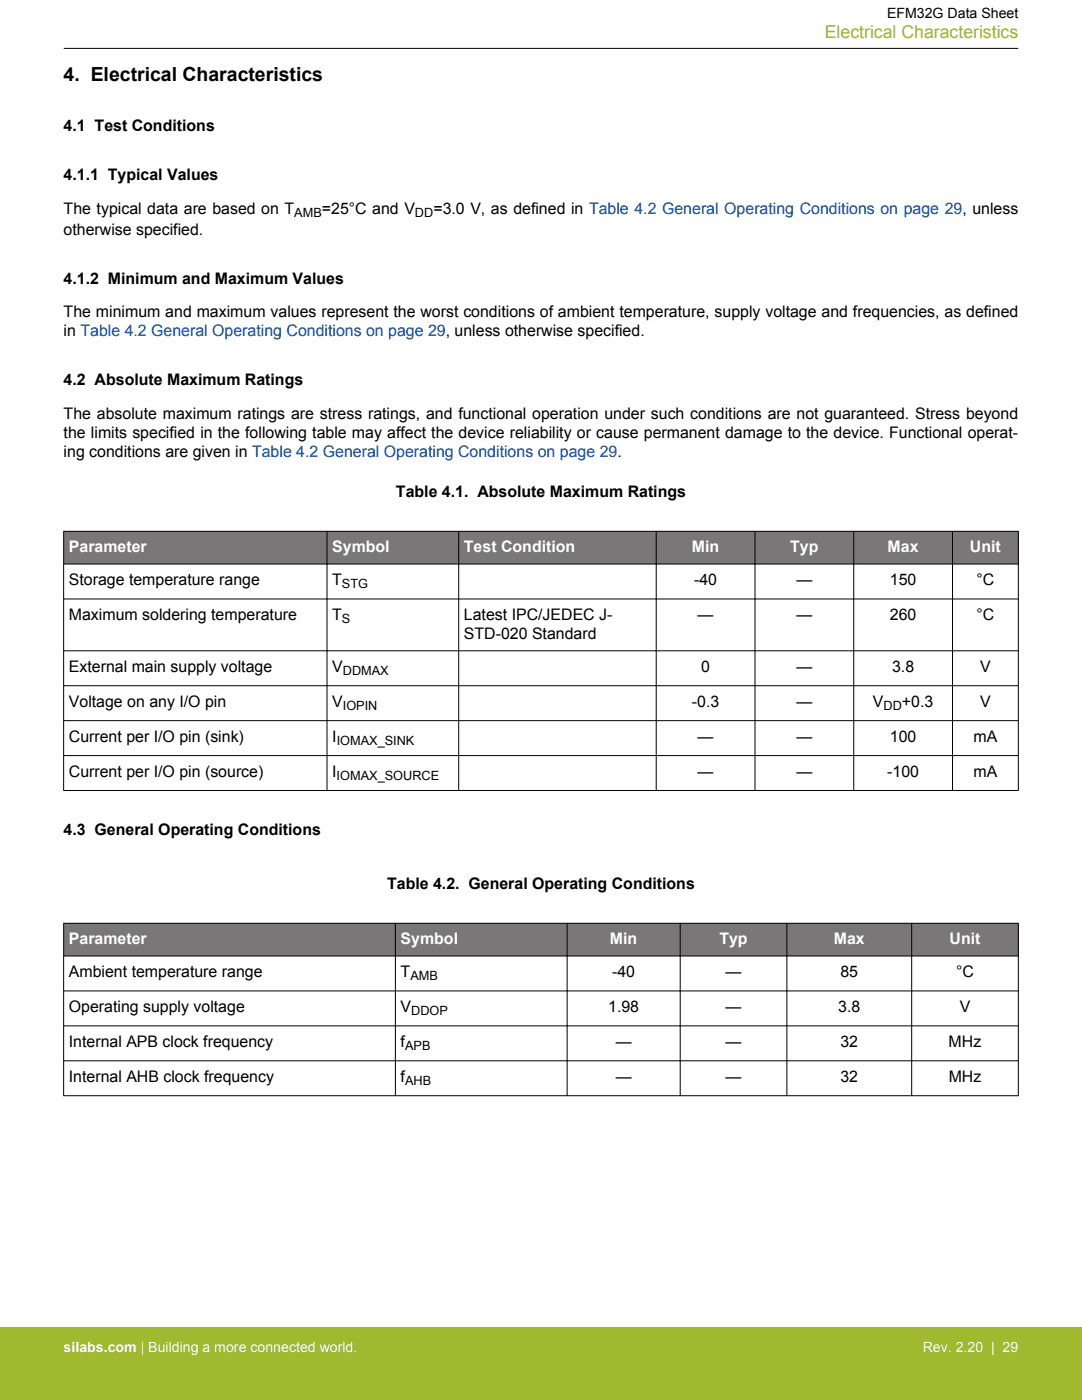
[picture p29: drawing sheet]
<svg xmlns="http://www.w3.org/2000/svg" width="216mm" height="279mm" viewBox="0 0 216 279" stroke-linecap="round" stroke-linejoin="round" font-family="sans-serif">
<defs><g id="words">
<text font-size="3.9" x="12.7" y="16.1">4. Electrical Characteristics</text>
<text font-size="3.5" fill="#a1b92e" x="164.6" y="7.5">Electrical Characteristics</text>
<g font-size="3.2">
<text x="12.7" y="26.2">4.1 Test Conditions</text>
<text x="12.7" y="36">4.1.1 Typical Values</text>
<text x="12.7" y="46.9">otherwise specified.</text>
<text x="12.7" y="42.6">The typical data are based on T</text>
<text x="64.2" y="42.6">=25°C and V</text>
<text x="86.5" y="42.6">=3.0 V, as defined in Table 4.2 General Operating Conditions on page 29, unless</text>
<text x="12.7" y="56.7">4.1.2 Minimum and Maximum Values</text>
<text x="12.7" y="63.3">The minimum and maximum values represent the worst conditions of ambient temperature, supply voltage and frequencies, as defined</text>
<text x="12.7" y="67.1">in Table 4.2 General Operating Conditions on page 29, unless otherwise specified.</text>
<text x="12.7" y="76.9">4.2 Absolute Maximum Ratings</text>
<text x="12.7" y="83.6">The absolute maximum ratings are stress ratings, and functional operation under such conditions are not guaranteed. Stress beyond</text>
<text x="12.7" y="87.4">the limits specified in the following table may affect the device reliability or cause permanent damage to the device. Functional operat-</text>
<text x="12.7" y="91.2">ing conditions are given in Table 4.2 General Operating Conditions on page 29.</text>
<text x="79" y="99.2">Table 4.1. Absolute Maximum Ratings</text>
<text x="13.7" y="116.8">Storage temperature range</text>
<text x="66.3" y="116.8">T</text>
<text x="138.5" y="116.8">-40</text>
<text x="158.9" y="116.8">—</text>
<text x="177.6" y="116.8">150</text>
<text x="194.8" y="116.8">°C</text>
<text x="13.7" y="123.7">Maximum soldering temperature</text>
<text x="66.3" y="123.7">T</text>
<text x="92.6" y="123.7">Latest IPC/JEDEC J-</text>
<text x="139.2" y="123.7">—</text>
<text x="158.9" y="123.7">—</text>
<text x="177.6" y="123.7">260</text>
<text x="194.9" y="123.7">°C</text>
<text x="92.6" y="127.5">STD-020 Standard</text>
<text x="13.7" y="134.1">External main supply voltage</text>
<text x="66.3" y="134.1">V</text>
<text x="139.9" y="134.1">0</text>
<text x="158.9" y="134.1">—</text>
<text x="178" y="134.1">3.8</text>
<text x="195.6" y="134.1">V</text>
<text x="13.7" y="141">Voltage on any I/O pin</text>
<text x="66.3" y="141">V</text>
<text x="138.1" y="141">-0.3</text>
<text x="158.9" y="141">—</text>
<text x="174.2" y="141">V</text>
<text x="180" y="141">+0.3</text>
<text x="195.6" y="141">V</text>
<text x="13.7" y="148">Current per I/O pin (sink)</text>
<text x="66.3" y="148">I</text>
<text x="139.2" y="148">—</text>
<text x="158.9" y="148">—</text>
<text x="177.6" y="148">100</text>
<text x="194.2" y="148">mA</text>
<text x="13.7" y="155">Current per I/O pin (source)</text>
<text x="66.3" y="155">I</text>
<text x="139.2" y="155">—</text>
<text x="158.9" y="155">—</text>
<text x="177" y="155">-100</text>
<text x="194.3" y="155">mA</text>
<text x="12.7" y="166.6">4.3 General Operating Conditions</text>
<text x="77.3" y="177.4">Table 4.2. General Operating Conditions</text>
<text x="13.7" y="195">Ambient temperature range</text>
<text x="79.9" y="195">T</text>
<text x="122.2" y="195">-40</text>
<text x="144.8" y="195">—</text>
<text x="167.7" y="195">85</text>
<text x="190.8" y="195">°C</text>
<text x="13.7" y="201.9">Operating supply voltage</text>
<text x="79.9" y="201.9">V</text>
<text x="121.4" y="201.9">1.98</text>
<text x="144.8" y="201.9">—</text>
<text x="167.3" y="201.9">3.8</text>
<text x="191.5" y="201.9">V</text>
<text x="13.7" y="208.9">Internal APB clock frequency</text>
<text x="79.9" y="208.9">f</text>
<text x="122.9" y="208.9">—</text>
<text x="144.8" y="208.9">—</text>
<text x="167.7" y="208.9">32</text>
<text x="189.3" y="208.9">MHz</text>
<text x="13.7" y="215.9">Internal AHB clock frequency</text>
<text x="79.9" y="215.9">f</text>
<text x="122.9" y="215.9">—</text>
<text x="144.8" y="215.9">—</text>
<text x="167.7" y="215.9">32</text>
<text x="189.3" y="215.9">MHz</text>
</g>
<g font-size="3.2" fill="#fff">
<text x="13.7" y="110.2">Parameter</text>
<text x="66.3" y="110.2">Symbol</text>
<text x="92.6" y="110.2">Test Condition</text>
<text x="138.1" y="110.2">Min</text>
<text x="157.7" y="110.2">Typ</text>
<text x="177.1" y="110.2">Max</text>
<text x="193.5" y="110.2">Unit</text>
<text x="13.7" y="188.4">Parameter</text>
<text x="79.9" y="188.4">Symbol</text>
<text x="121.7" y="188.4">Min</text>
<text x="143.5" y="188.4">Typ</text>
<text x="166.4" y="188.4">Max</text>
<text x="189.5" y="188.4">Unit</text>
</g>
<text font-size="2.8" x="177" y="3.5">EFM32G Data Sheet</text>
<g font-size="2.8" fill="#fff">
<text x="12.7" y="269.9">silabs.com | Building a more connected world.</text>
<text x="184.1" y="269.9">Rev. 2.20 | 29</text>
</g>
<g font-size="2.5">
<text x="58.7" y="43.3">AMB</text>
<text x="82.8" y="43.3">DD</text>
<text x="68.2" y="117.4">STG</text>
<text x="68.2" y="124.4">S</text>
<text x="68.4" y="134.7">DDMAX</text>
<text x="68.4" y="141.7">IOPIN</text>
<text x="176.3" y="141.7">DD</text>
<text x="67.2" y="148.6">IOMAX_SINK</text>
<text x="67.2" y="155.6">IOMAX_SOURCE</text>
<text x="81.9" y="195.6">AMB</text>
<text x="82.1" y="202.6">DDOP</text>
<text x="80.8" y="209.6">APB</text>
<text x="80.8" y="216.5">AHB</text>
</g>
</g></defs>
<g fill="#797777">
<path d="M12.7 106h190.5v6.6h-190.5z" fill-rule="evenodd"/>
<path d="M12.7 106h190.5v6.6h-190.5z" fill-rule="evenodd"/>
</g>
<g fill="none" stroke="#000" stroke-width=".2">
<path d="M12.7 106h190.5M12.7 112.6h190.5M12.7 119.5h190.5M12.7 106v51.8M65.3 106v51.8M91.5 106v51.8M130.9 106v51.8M150.6 106v51.8M170.4 106v51.8M190.1 106v51.8M203.2 106v51.8M12.7 129.9h190.5"/>
<path d="M12.7 136.9h190.5M12.7 143.8h190.5M12.7 150.8h190.5M12.7 157.8h190.5"/>
</g>
<g fill="#797777">
<path d="M12.7 184.3h190.5v6.5h-190.5z" fill-rule="evenodd"/>
<path d="M12.7 184.3h190.5v6.5h-190.5z" fill-rule="evenodd"/>
</g>
<g fill="none" stroke="#000" stroke-width=".2">
<path d="M12.7 9.7h190.5M12.7 184.3h190.5M12.7 190.8h190.5M12.7 197.8h190.5M12.7 184.2v34.5M78.9 184.2v34.5M113.2 184.2v34.5M135.7 184.2v34.5M157 184.2v34.5M181.9 184.2v34.5M203.2 184.2v34.5M12.7 204.7h190.5"/>
<path d="M12.7 211.7h190.5M12.7 218.7h190.5"/>
</g>
<path d="M0 264.9h215.9v14.5h-215.9z" fill="#a1b92e"/>
<use href="#words"/>
</svg>
